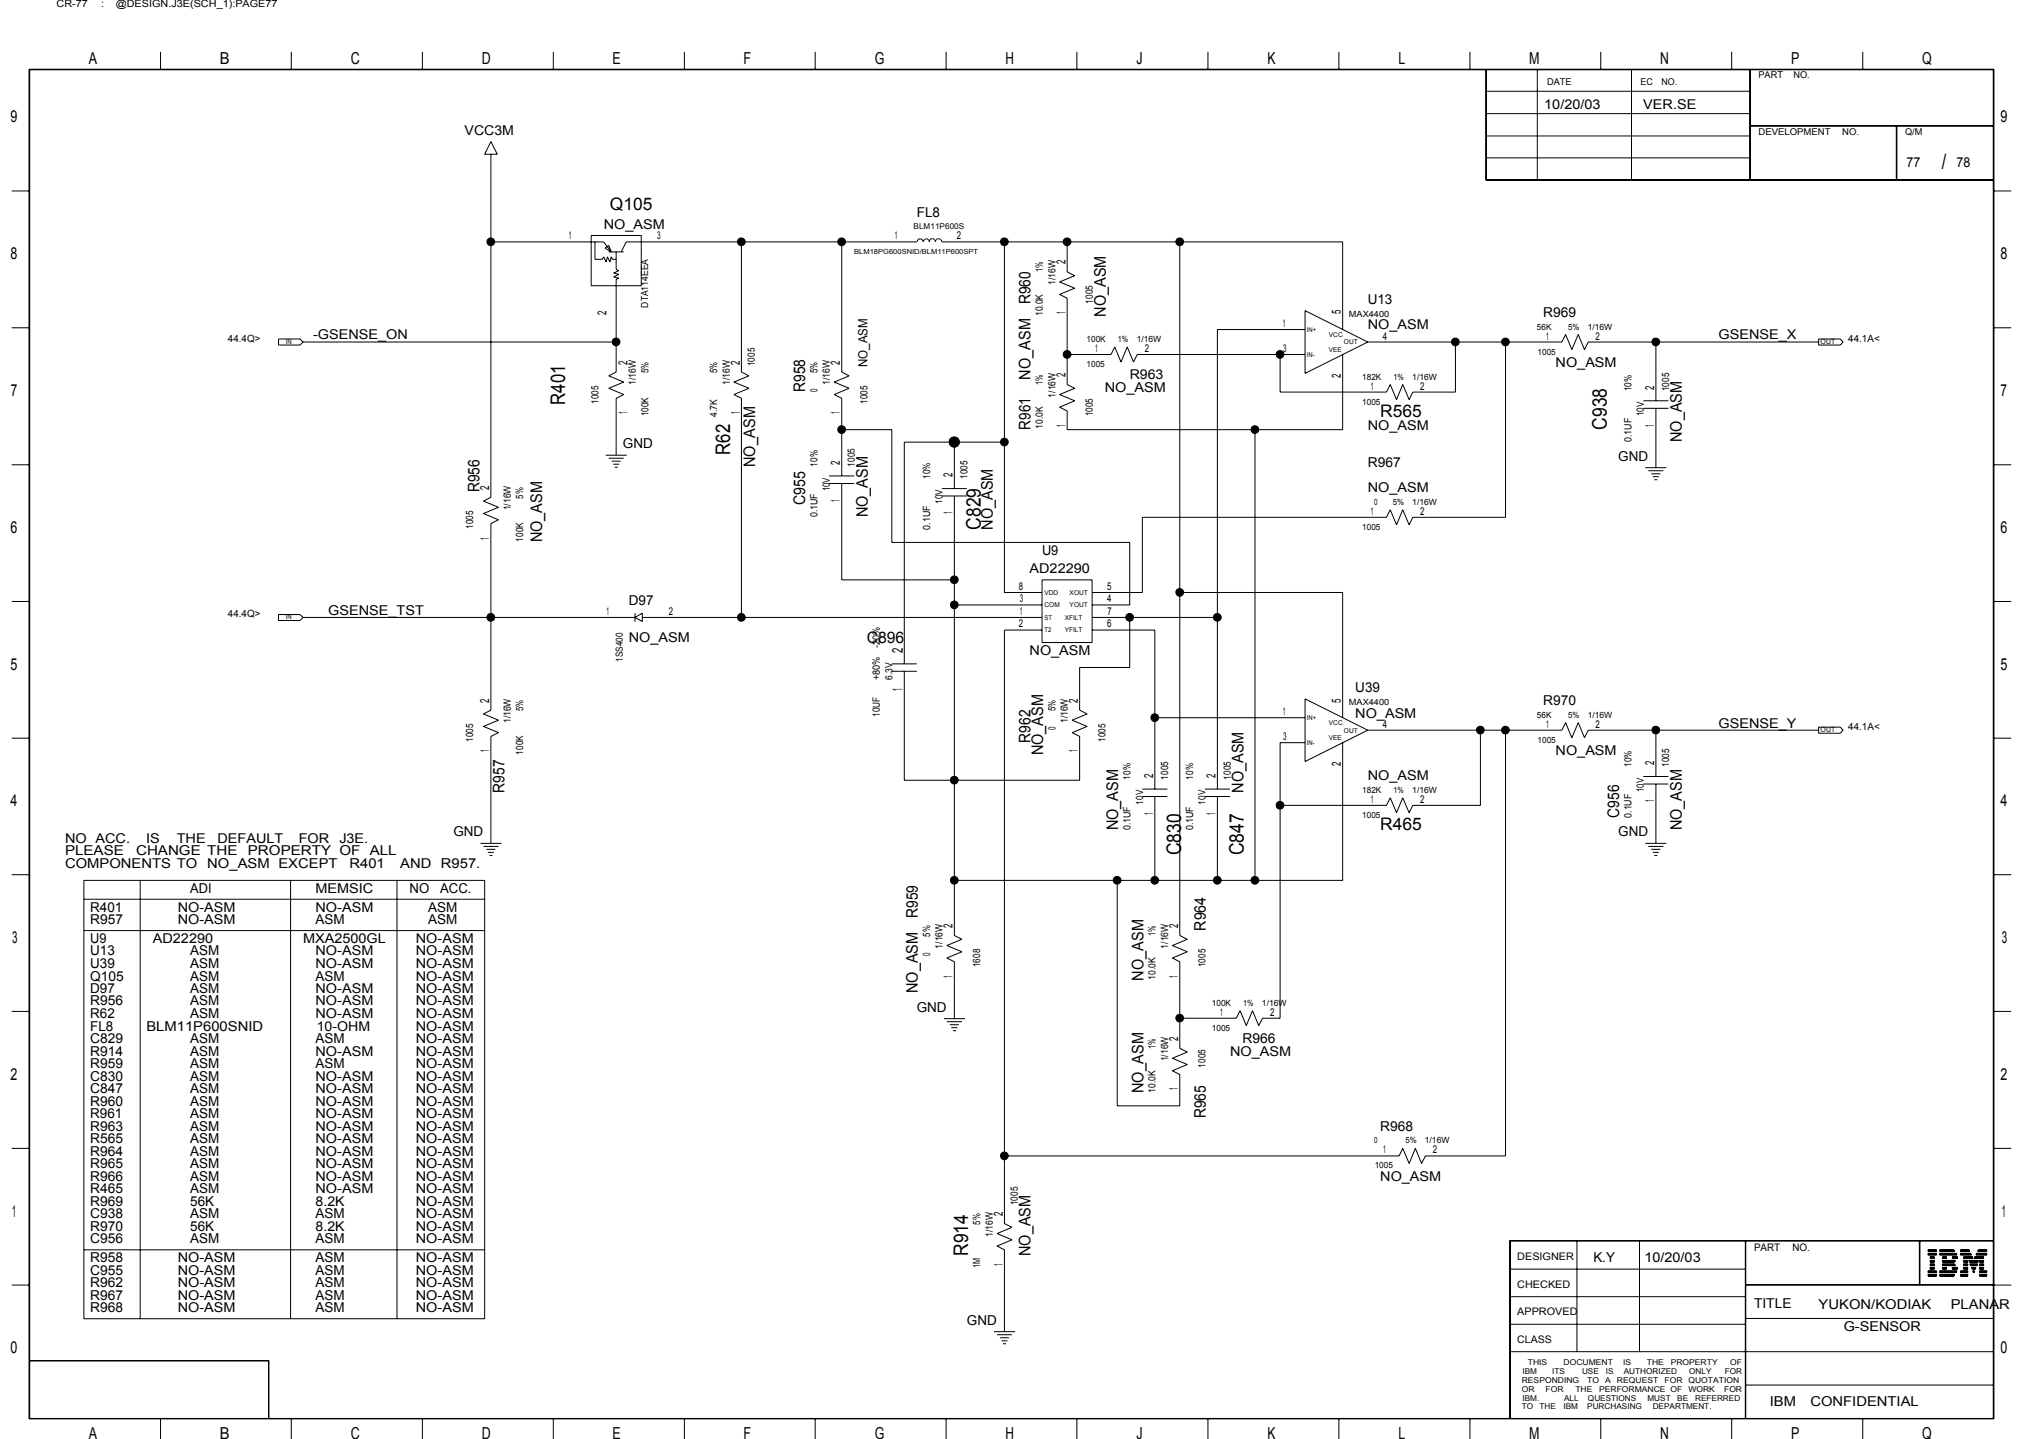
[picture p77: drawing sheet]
<svg xmlns="http://www.w3.org/2000/svg" width="297mm" height="210mm" viewBox="0 0 297 210" stroke-linecap="round" stroke-linejoin="round" font-family="sans-serif">
<defs><g id="words">
<text font-size="3.1" x="283.2" y="24.6">/</text>
<g font-size="2.9">
<text x="82.4" y="59" transform="rotate(-90 82.4 59)">R401</text>
<text x="234.3" y="62.7" transform="rotate(-90 234.3 62.7)">C938</text>
<text x="106.5" y="66.3" transform="rotate(-90 106.5 66.3)">R62</text>
<text x="143" y="77.3" transform="rotate(-90 143 77.3)">C829</text>
<text x="172.2" y="124.8" transform="rotate(-90 172.2 124.8)">C830</text>
<text x="181.4" y="124.8" transform="rotate(-90 181.4 124.8)">C847</text>
<text x="141.2" y="183.2" transform="rotate(-90 141.2 183.2)">R914</text>
</g>
<g font-size="2.5">
<text x="88.9" y="30.7">Q105</text>
<text x="201.3" y="60.8">R565</text>
<text x="201.3" y="121.1">R465</text>
</g>
<g font-size="2.4">
<text x="13" y="9.4">A</text>
<text x="32" y="9.4">B</text>
<text x="51.2" y="9.4">C</text>
<text x="70.2" y="9.4">D</text>
<text x="89.3" y="9.4">E</text>
<text x="108.4" y="9.4">F</text>
<text x="127.5" y="9.4">G</text>
<text x="146.6" y="9.4">H</text>
<text x="165.7" y="9.4">J</text>
<text x="184.8" y="9.4">K</text>
<text x="203.9" y="9.4">L</text>
<text x="223" y="9.4">M</text>
<text x="242.1" y="9.4">N</text>
<text x="261.2" y="9.4">P</text>
<text x="280.3" y="9.4">Q</text>
<text x="1.5" y="17.9">9</text>
<text x="291.7" y="17.9">9</text>
<text x="1.5" y="37.8">8</text>
<text x="291.7" y="37.8">8</text>
<text x="1.6" y="57.8">7</text>
<text x="291.7" y="57.8">7</text>
<text x="1.5" y="77.7">6</text>
<text x="291.7" y="77.7">6</text>
<text x="1.5" y="97.7">5</text>
<text x="291.7" y="97.7">5</text>
<text x="1.5" y="117.6">4</text>
<text x="291.7" y="117.6">4</text>
<text x="1.8" y="137.5">3</text>
<text x="291.9" y="137.5">3</text>
<text x="1.5" y="157.5">2</text>
<text x="291.7" y="157.5">2</text>
<text x="1.8" y="177.5">1</text>
<text x="291.9" y="177.5">1</text>
<text x="1.5" y="197.4">0</text>
<text x="291.7" y="197.4">0</text>
<text x="13" y="209.9">A</text>
<text x="32" y="209.9">B</text>
<text x="51.2" y="209.9">C</text>
<text x="70.2" y="209.9">D</text>
<text x="89.3" y="209.9">E</text>
<text x="108.4" y="209.9">F</text>
<text x="127.5" y="209.9">G</text>
<text x="146.6" y="209.9">H</text>
<text x="165.7" y="209.9">J</text>
<text x="184.8" y="209.9">K</text>
<text x="203.9" y="209.9">L</text>
<text x="223" y="209.9">M</text>
<text x="242.1" y="209.9">N</text>
<text x="261.2" y="209.9">P</text>
<text x="280.3" y="209.9">Q</text>
</g>
<g font-size="2.3">
<text x="150.3" y="44.4" transform="rotate(-90 150.3 44.4)">R960</text>
<text x="161.2" y="46.2" transform="rotate(-90 161.2 46.2)">NO_ASM</text>
<text x="117.4" y="57.2" transform="rotate(-90 117.4 57.2)">R958</text>
<text x="150.3" y="55.4" transform="rotate(-90 150.3 55.4)">NO_ASM</text>
<text x="150.3" y="62.7" transform="rotate(-90 150.3 62.7)">R961</text>
<text x="245.3" y="64.5" transform="rotate(-90 245.3 64.5)">NO_ASM</text>
<text x="69.9" y="71.8" transform="rotate(-90 69.9 71.8)">R956</text>
<text x="110.1" y="68.2" transform="rotate(-90 110.1 68.2)">NO_ASM</text>
<text x="117.4" y="73.6" transform="rotate(-90 117.4 73.6)">C955</text>
<text x="126.5" y="75.5" transform="rotate(-90 126.5 75.5)">NO_ASM</text>
<text x="144.8" y="77.3" transform="rotate(-90 144.8 77.3)">NO_ASM</text>
<text x="79.1" y="79.1" transform="rotate(-90 79.1 79.1)">NO_ASM</text>
<text x="126.4" y="93.7">C896</text>
<text x="150.3" y="108.3" transform="rotate(-90 150.3 108.3)">R962</text>
<text x="152.1" y="110.2" transform="rotate(-90 152.1 110.2)">NO_ASM</text>
<text x="73.6" y="115.6" transform="rotate(-90 73.6 115.6)">R957</text>
<text x="181.3" y="115.6" transform="rotate(-90 181.3 115.6)">NO_ASM</text>
<text x="236.1" y="119.3" transform="rotate(-90 236.1 119.3)">C956</text>
<text x="163.1" y="121.1" transform="rotate(-90 163.1 121.1)">NO_ASM</text>
<text x="245.3" y="121.1" transform="rotate(-90 245.3 121.1)">NO_ASM</text>
<text x="133.8" y="133.9" transform="rotate(-90 133.8 133.9)">R959</text>
<text x="175.8" y="135.7" transform="rotate(-90 175.8 135.7)">R964</text>
<text x="166.7" y="143" transform="rotate(-90 166.7 143)">NO_ASM</text>
<text x="133.8" y="144.9" transform="rotate(-90 133.8 144.9)">NO_ASM</text>
<text x="166.7" y="159.5" transform="rotate(-90 166.7 159.5)">NO_ASM</text>
<text x="175.8" y="163.1" transform="rotate(-90 175.8 163.1)">R965</text>
<text x="150.3" y="183.2" transform="rotate(-90 150.3 183.2)">NO_ASM</text>
</g>
<g font-size="2.2">
<text x="131.7" y="95.2" transform="rotate(-90 131.7 95.2)">2</text>
<text x="131.7" y="100.8" transform="rotate(-90 131.7 100.8)">1</text>
</g>
<g font-size="2">
<text x="225.2" y="15.9">10/20/03</text>
<text x="239.6" y="15.9">VER.SE</text>
<text x="67.8" y="19.7">VCC3M</text>
<text x="278" y="24.3">77</text>
<text x="285.3" y="24.3">78</text>
<text x="88" y="33.4">NO_ASM</text>
<text x="133.7" y="31.6">FL8</text>
<text x="199.5" y="44.4">U13</text>
<text x="225" y="46.2">R969</text>
<text x="45.7" y="49.5">-GSENSE_ON</text>
<text x="199.5" y="48">NO_ASM</text>
<text x="226.8" y="53.5">NO_ASM</text>
<text x="250.6" y="49.5">GSENSE_X</text>
<text x="161.1" y="57.2">NO_ASM</text>
<text x="164.7" y="55.4">R963</text>
<text x="90.8" y="65.4">GND</text>
<text x="199.5" y="62.7">NO_ASM</text>
<text x="199.5" y="68.1">R967</text>
<text x="199.5" y="71.8">NO_ASM</text>
<text x="236" y="67.2">GND</text>
<text x="150.1" y="83.7">AD22290</text>
<text x="152" y="80.9">U9</text>
<text x="47.9" y="89.7">GSENSE_TST</text>
<text x="91.7" y="88.2">D97</text>
<text x="91.7" y="93.7">NO_ASM</text>
<text x="150.1" y="95.5">NO_ASM</text>
<text x="197.6" y="101">U39</text>
<text x="197.6" y="104.7">NO_ASM</text>
<text x="225" y="102.8">R970</text>
<text x="250.6" y="106.1">GSENSE_Y</text>
<text x="199.5" y="113.8">NO_ASM</text>
<text x="226.8" y="110.2">NO_ASM</text>
<text x="9.5" y="122.9">NO ACC.</text>
<text x="9.5" y="124.8">PLEASE</text>
<text x="19.9" y="124.8">CHANGE THE</text>
<text x="21.3" y="122.9">IS</text>
<text x="25.8" y="122.9">THE</text>
<text x="31.7" y="122.9">DEFAULT</text>
<text x="36.1" y="124.8">PROPERTY OF ALL</text>
<text x="43.6" y="122.9">FOR</text>
<text x="49.5" y="122.9">J3E.</text>
<text x="66.1" y="122">GND</text>
<text x="236" y="122">GND</text>
<text x="9.5" y="126.6">COMPONENTS TO</text>
<text x="27.7" y="130.2">ADI</text>
<text x="30.2" y="126.6">NO_ASM EXCEPT</text>
<text x="46" y="130.2">MEMSIC</text>
<text x="51" y="126.6">R401</text>
<text x="58.4" y="126.6">AND R957.</text>
<text x="59.7" y="130.2">NO</text>
<text x="64.2" y="130.2">ACC.</text>
<text x="13.1" y="133">R401</text>
<text x="13.1" y="134.8">R957</text>
<text x="13.1" y="137.5">U9</text>
<text x="22.3" y="137.5">AD22290</text>
<text x="25.9" y="133">NO-ASM</text>
<text x="25.9" y="134.8">NO-ASM</text>
<text x="44.2" y="137.5">MXA2500GL</text>
<text x="46" y="133">NO-ASM</text>
<text x="46" y="134.8">ASM</text>
<text x="60.6" y="137.5">NO-ASM</text>
<text x="62.5" y="133">ASM</text>
<text x="62.5" y="134.8">ASM</text>
<text x="13.1" y="139.4">U13</text>
<text x="13.1" y="141.2">U39</text>
<text x="13.1" y="143">Q105</text>
<text x="27.7" y="141.2">ASM</text>
<text x="27.7" y="139.4">ASM</text>
<text x="27.7" y="143">ASM</text>
<text x="46" y="141.2">NO-ASM</text>
<text x="46" y="143">ASM</text>
<text x="46" y="139.4">NO-ASM</text>
<text x="60.6" y="143">NO-ASM</text>
<text x="60.6" y="141.2">NO-ASM</text>
<text x="60.6" y="139.4">NO-ASM</text>
<text x="13.1" y="144.8">D97</text>
<text x="13.1" y="146.7">R956</text>
<text x="13.1" y="148.5">R62</text>
<text x="27.7" y="144.8">ASM</text>
<text x="27.7" y="146.7">ASM</text>
<text x="27.7" y="148.5">ASM</text>
<text x="46" y="144.8">NO-ASM</text>
<text x="46" y="146.7">NO-ASM</text>
<text x="46" y="148.5">NO-ASM</text>
<text x="60.6" y="144.8">NO-ASM</text>
<text x="60.6" y="146.7">NO-ASM</text>
<text x="60.6" y="148.5">NO-ASM</text>
<text x="133.7" y="147.6">GND</text>
<text x="13.1" y="155.8">R959</text>
<text x="13.1" y="154">R914</text>
<text x="13.1" y="152.1">C829</text>
<text x="13.1" y="150.3">FL8</text>
<text x="21.4" y="150.3">BLM11P600SNID</text>
<text x="27.7" y="155.8">ASM</text>
<text x="27.7" y="154">ASM</text>
<text x="27.7" y="152.1">ASM</text>
<text x="46" y="155.8">ASM</text>
<text x="46" y="154">NO-ASM</text>
<text x="46" y="152.1">ASM</text>
<text x="46.2" y="150.3">10-OHM</text>
<text x="60.6" y="152.1">NO-ASM</text>
<text x="60.6" y="154">NO-ASM</text>
<text x="60.6" y="155.8">NO-ASM</text>
<text x="60.6" y="150.3">NO-ASM</text>
<text x="179.4" y="154">NO_ASM</text>
<text x="181.2" y="152.1">R966</text>
<text x="13.1" y="161.3">R960</text>
<text x="13.1" y="159.4">C847</text>
<text x="13.1" y="157.6">C830</text>
<text x="27.7" y="161.3">ASM</text>
<text x="27.7" y="159.4">ASM</text>
<text x="27.7" y="157.6">ASM</text>
<text x="46" y="159.4">NO-ASM</text>
<text x="46" y="157.6">NO-ASM</text>
<text x="46" y="161.3">NO-ASM</text>
<text x="60.6" y="157.6">NO-ASM</text>
<text x="60.6" y="159.4">NO-ASM</text>
<text x="60.6" y="161.3">NO-ASM</text>
<text x="13.1" y="163.1">R961</text>
<text x="13.1" y="164.9">R963</text>
<text x="13.1" y="166.8">R565</text>
<text x="27.7" y="166.8">ASM</text>
<text x="27.7" y="164.9">ASM</text>
<text x="27.7" y="163.1">ASM</text>
<text x="46" y="166.8">NO-ASM</text>
<text x="46" y="164.9">NO-ASM</text>
<text x="46" y="163.1">NO-ASM</text>
<text x="60.6" y="163.1">NO-ASM</text>
<text x="60.6" y="164.9">NO-ASM</text>
<text x="60.6" y="166.8">NO-ASM</text>
<text x="201.3" y="164.9">R968</text>
<text x="13.1" y="172.2">R966</text>
<text x="13.1" y="170.4">R965</text>
<text x="13.1" y="168.6">R964</text>
<text x="27.7" y="168.6">ASM</text>
<text x="27.7" y="170.4">ASM</text>
<text x="27.7" y="172.2">ASM</text>
<text x="46" y="168.6">NO-ASM</text>
<text x="46" y="170.4">NO-ASM</text>
<text x="46" y="172.2">NO-ASM</text>
<text x="60.6" y="172.2">NO-ASM</text>
<text x="60.6" y="170.4">NO-ASM</text>
<text x="60.6" y="168.6">NO-ASM</text>
<text x="201.3" y="172.2">NO_ASM</text>
<text x="13.1" y="179.6">R970</text>
<text x="13.1" y="175.9">R969</text>
<text x="13.1" y="177.7">C938</text>
<text x="13.1" y="174.1">R465</text>
<text x="27.7" y="174.1">ASM</text>
<text x="27.7" y="177.7">ASM</text>
<text x="27.7" y="175.9">56K</text>
<text x="27.7" y="179.6">56K</text>
<text x="46" y="174.1">NO-ASM</text>
<text x="46" y="175.9">8.2K</text>
<text x="46" y="179.6">8.2K</text>
<text x="46" y="177.7">ASM</text>
<text x="60.6" y="177.7">NO-ASM</text>
<text x="60.6" y="179.6">NO-ASM</text>
<text x="60.6" y="175.9">NO-ASM</text>
<text x="60.6" y="174.1">NO-ASM</text>
<text x="13.1" y="184.1">R958</text>
<text x="13.1" y="181.4">C956</text>
<text x="13.1" y="185.9">C955</text>
<text x="25.9" y="184.1">NO-ASM</text>
<text x="25.9" y="185.9">NO-ASM</text>
<text x="27.7" y="181.4">ASM</text>
<text x="46" y="185.9">ASM</text>
<text x="46" y="184.1">ASM</text>
<text x="46" y="181.4">ASM</text>
<text x="60.6" y="185.9">NO-ASM</text>
<text x="60.6" y="184.1">NO-ASM</text>
<text x="60.6" y="181.4">NO-ASM</text>
<text x="232.3" y="184.1">K.Y</text>
<text x="239.8" y="184.1">10/20/03</text>
<text x="13.1" y="187.8">R962</text>
<text x="13.1" y="189.6">R967</text>
<text x="13.1" y="191.4">R968</text>
<text x="25.9" y="187.8">NO-ASM</text>
<text x="25.9" y="189.6">NO-ASM</text>
<text x="25.9" y="191.4">NO-ASM</text>
<text x="46" y="187.8">ASM</text>
<text x="46" y="189.6">ASM</text>
<text x="46" y="191.4">ASM</text>
<text x="60.6" y="187.8">NO-ASM</text>
<text x="60.6" y="189.6">NO-ASM</text>
<text x="60.6" y="191.4">NO-ASM</text>
<text x="255.8" y="190.8">TITLE</text>
<text x="265.2" y="190.9">YUKON/KODIAK</text>
<text x="284.5" y="190.9">PLANAR</text>
<text x="141" y="193.3">GND</text>
<text x="268.9" y="194.2">G-SENSOR</text>
<text x="258.1" y="205.1">IBM</text>
<text x="264" y="205.1">CONFIDENTIAL</text>
</g>
<text font-size="1.9" x="126.5" y="53.5" transform="rotate(-90 126.5 53.5)">NO_ASM</text>
<g font-size="1.8">
<text x="155.4" y="38.6" transform="rotate(-90 155.4 38.6)">2</text>
<text x="88.4" y="46" transform="rotate(-90 88.4 46)">2</text>
<text x="155.4" y="45.8" transform="rotate(-90 155.4 45.8)">1</text>
<text x="195.5" y="45.9" transform="rotate(-90 195.5 45.9)">5</text>
<text x="91.5" y="53.2" transform="rotate(-90 91.5 53.2)">2</text>
<text x="107.9" y="53.2" transform="rotate(-90 107.9 53.2)">2</text>
<text x="122.5" y="53.2" transform="rotate(-90 122.5 53.2)">2</text>
<text x="155.4" y="55" transform="rotate(-90 155.4 55)">2</text>
<text x="195.5" y="55.1" transform="rotate(-90 195.5 55.1)">2</text>
<text x="241.2" y="56.8" transform="rotate(-90 241.2 56.8)">2</text>
<text x="91.5" y="60.4" transform="rotate(-90 91.5 60.4)">1</text>
<text x="107.9" y="60.4" transform="rotate(-90 107.9 60.4)">1</text>
<text x="122.5" y="60.4" transform="rotate(-90 122.5 60.4)">1</text>
<text x="155.4" y="62.3" transform="rotate(-90 155.4 62.3)">1</text>
<text x="241.2" y="62.3" transform="rotate(-90 241.2 62.3)">1</text>
<text x="71.3" y="71.4" transform="rotate(-90 71.3 71.4)">2</text>
<text x="122.5" y="67.8" transform="rotate(-90 122.5 67.8)">2</text>
<text x="138.9" y="69.6" transform="rotate(-90 138.9 69.6)">2</text>
<text x="122.5" y="73.2" transform="rotate(-90 122.5 73.2)">1</text>
<text x="138.9" y="75" transform="rotate(-90 138.9 75)">1</text>
<text x="71.3" y="78.7" transform="rotate(-90 71.3 78.7)">1</text>
<text x="71.3" y="102.5" transform="rotate(-90 71.3 102.5)">2</text>
<text x="157.2" y="102.5" transform="rotate(-90 157.2 102.5)">2</text>
<text x="195.5" y="102.5" transform="rotate(-90 195.5 102.5)">5</text>
<text x="71.3" y="109.7" transform="rotate(-90 71.3 109.7)">1</text>
<text x="157.2" y="109.7" transform="rotate(-90 157.2 109.7)">1</text>
<text x="168.1" y="113.5" transform="rotate(-90 168.1 113.5)">2</text>
<text x="177.3" y="113.5" transform="rotate(-90 177.3 113.5)">2</text>
<text x="195.5" y="111.7" transform="rotate(-90 195.5 111.7)">2</text>
<text x="241.2" y="111.6" transform="rotate(-90 241.2 111.6)">2</text>
<text x="168.1" y="118.9" transform="rotate(-90 168.1 118.9)">1</text>
<text x="177.3" y="118.9" transform="rotate(-90 177.3 118.9)">1</text>
<text x="241.2" y="117.1" transform="rotate(-90 241.2 117.1)">1</text>
<text x="138.9" y="135.4" transform="rotate(-90 138.9 135.4)">2</text>
<text x="171.8" y="135.4" transform="rotate(-90 171.8 135.4)">2</text>
<text x="138.9" y="142.6" transform="rotate(-90 138.9 142.6)">1</text>
<text x="171.8" y="142.6" transform="rotate(-90 171.8 142.6)">1</text>
<text x="171.8" y="151.8" transform="rotate(-90 171.8 151.8)">2</text>
<text x="171.8" y="159.1" transform="rotate(-90 171.8 159.1)">1</text>
<text x="146.2" y="177.4" transform="rotate(-90 146.2 177.4)">2</text>
<text x="146.2" y="184.6" transform="rotate(-90 146.2 184.6)">1</text>
</g>
<g font-size="1.6">
<text x="83" y="34.9">1</text>
<text x="95.8" y="34.9">3</text>
<text x="130.5" y="34.9">1</text>
<text x="139.5" y="34.9">2</text>
<text x="187.1" y="47.7">1</text>
<text x="159.7" y="51.4">1</text>
<text x="166.9" y="51.4">2</text>
<text x="187.1" y="51.4">3</text>
<text x="201.6" y="49.5">4</text>
<text x="225.4" y="49.5">1</text>
<text x="232.7" y="49.5">2</text>
<text x="199.9" y="56.8">1</text>
<text x="207.1" y="56.8">2</text>
<text x="199.9" y="75.1">1</text>
<text x="207.1" y="75.1">2</text>
<text x="88.5" y="89.7">1</text>
<text x="97.5" y="89.7">2</text>
<text x="148.6" y="86">8</text>
<text x="148.7" y="89.7">1</text>
<text x="148.7" y="87.9">3</text>
<text x="161.5" y="86">5</text>
<text x="161.5" y="87.9">4</text>
<text x="161.5" y="89.7">7</text>
<text x="148.6" y="91.5">2</text>
<text x="161.5" y="91.5">6</text>
<text x="187.1" y="104.3">1</text>
<text x="187.1" y="108">3</text>
<text x="201.6" y="106.2">4</text>
<text x="225.4" y="106.2">1</text>
<text x="232.7" y="106.2">2</text>
<text x="199.9" y="117.1">1</text>
<text x="207.1" y="117.1">2</text>
<text x="177.9" y="148.1">1</text>
<text x="185.2" y="148.1">2</text>
<text x="201.7" y="168.3">1</text>
<text x="209" y="168.3">2</text>
</g>
<g font-size="1.5">
<text x="8.3" y="1">CR-77</text>
<text x="14.7" y="1">:</text>
<text x="16.9" y="1">@DESIGN.J3E(SCH_1):PAGE77</text>
<text x="152.1" y="39.7" transform="rotate(-90 152.1 39.7)">1%</text>
<text x="153.9" y="41.6" transform="rotate(-90 153.9 41.6)">1/16W</text>
<text x="152.1" y="46.1" transform="rotate(-90 152.1 46.1)">10.0K</text>
<text x="159.4" y="44.3" transform="rotate(-90 159.4 44.3)">1005</text>
<text x="33.2" y="49.9">44.4Q&gt;</text>
<text x="110.1" y="53.4" transform="rotate(-90 110.1 53.4)">1005</text>
<text x="269.5" y="49.9">44.1A&lt;</text>
<text x="87.3" y="58.9" transform="rotate(-90 87.3 58.9)">1005</text>
<text x="92.7" y="56.2" transform="rotate(-90 92.7 56.2)">1/16W</text>
<text x="94.6" y="54.5" transform="rotate(-90 94.6 54.5)">5%</text>
<text x="104.6" y="54.5" transform="rotate(-90 104.6 54.5)">5%</text>
<text x="106.4" y="56.2" transform="rotate(-90 106.4 56.2)">1/16W</text>
<text x="119.2" y="57.2" transform="rotate(-90 119.2 57.2)">0</text>
<text x="119.2" y="54.5" transform="rotate(-90 119.2 54.5)">5%</text>
<text x="121" y="56.2" transform="rotate(-90 121 56.2)">1/16W</text>
<text x="126.5" y="58.9" transform="rotate(-90 126.5 58.9)">1005</text>
<text x="152.1" y="56.2" transform="rotate(-90 152.1 56.2)">1%</text>
<text x="153.9" y="58" transform="rotate(-90 153.9 58)">1/16W</text>
<text x="237.9" y="57.1" transform="rotate(-90 237.9 57.1)">10%</text>
<text x="243.4" y="57.1" transform="rotate(-90 243.4 57.1)">1005</text>
<text x="94.6" y="60.7" transform="rotate(-90 94.6 60.7)">100K</text>
<text x="104.6" y="60.9" transform="rotate(-90 104.6 60.9)">4.7K</text>
<text x="152.1" y="62.6" transform="rotate(-90 152.1 62.6)">10.0K</text>
<text x="159.4" y="60.7" transform="rotate(-90 159.4 60.7)">1005</text>
<text x="237.9" y="64.5" transform="rotate(-90 237.9 64.5)">0.1UF</text>
<text x="239.7" y="60.7" transform="rotate(-90 239.7 60.7)">10V</text>
<text x="119.2" y="68.1" transform="rotate(-90 119.2 68.1)">10%</text>
<text x="121" y="71.7" transform="rotate(-90 121 71.7)">10V</text>
<text x="124.7" y="68.1" transform="rotate(-90 124.7 68.1)">1005</text>
<text x="135.6" y="69.9" transform="rotate(-90 135.6 69.9)">10%</text>
<text x="141.1" y="69.9" transform="rotate(-90 141.1 69.9)">1005</text>
<text x="69" y="77.2" transform="rotate(-90 69 77.2)">1005</text>
<text x="74.5" y="74.4" transform="rotate(-90 74.5 74.4)">1/16W</text>
<text x="76.3" y="72.7" transform="rotate(-90 76.3 72.7)">5%</text>
<text x="119.2" y="75.5" transform="rotate(-90 119.2 75.5)">0.1UF</text>
<text x="135.6" y="77.3" transform="rotate(-90 135.6 77.3)">0.1UF</text>
<text x="137.5" y="73.5" transform="rotate(-90 137.5 73.5)">10V</text>
<text x="76.3" y="79" transform="rotate(-90 76.3 79)">100K</text>
<text x="33.2" y="90.1">44.4Q&gt;</text>
<text x="128.3" y="94.6" transform="rotate(-90 128.3 94.6)">-20%</text>
<text x="128.3" y="99.2" transform="rotate(-90 128.3 99.2)">+80%</text>
<text x="130.2" y="99.2" transform="rotate(-90 130.2 99.2)">6.3V</text>
<text x="74.5" y="105.5" transform="rotate(-90 74.5 105.5)">1/16W</text>
<text x="76.3" y="103.8" transform="rotate(-90 76.3 103.8)">5%</text>
<text x="128.3" y="104.6" transform="rotate(-90 128.3 104.6)">10UF</text>
<text x="153.9" y="106.5" transform="rotate(-90 153.9 106.5)">0</text>
<text x="153.9" y="103.8" transform="rotate(-90 153.9 103.8)">5%</text>
<text x="155.7" y="105.5" transform="rotate(-90 155.7 105.5)">1/16W</text>
<text x="269.5" y="106.5">44.1A&lt;</text>
<text x="69" y="108.2" transform="rotate(-90 69 108.2)">1005</text>
<text x="76.3" y="110.1" transform="rotate(-90 76.3 110.1)">100K</text>
<text x="161.2" y="108.2" transform="rotate(-90 161.2 108.2)">1005</text>
<text x="164.8" y="113.7" transform="rotate(-90 164.8 113.7)">10%</text>
<text x="170.3" y="113.7" transform="rotate(-90 170.3 113.7)">1005</text>
<text x="174" y="113.7" transform="rotate(-90 174 113.7)">10%</text>
<text x="179.5" y="113.7" transform="rotate(-90 179.5 113.7)">1005</text>
<text x="237.9" y="111.9" transform="rotate(-90 237.9 111.9)">10%</text>
<text x="243.4" y="111.9" transform="rotate(-90 243.4 111.9)">1005</text>
<text x="166.7" y="117.4" transform="rotate(-90 166.7 117.4)">10V</text>
<text x="175.8" y="117.4" transform="rotate(-90 175.8 117.4)">10V</text>
<text x="237.9" y="119.3" transform="rotate(-90 237.9 119.3)">0.1UF</text>
<text x="239.7" y="115.5" transform="rotate(-90 239.7 115.5)">10V</text>
<text x="164.8" y="121.1" transform="rotate(-90 164.8 121.1)">0.1UF</text>
<text x="174" y="121.1" transform="rotate(-90 174 121.1)">0.1UF</text>
<text x="135.6" y="136.7" transform="rotate(-90 135.6 136.7)">5%</text>
<text x="168.5" y="136.5" transform="rotate(-90 168.5 136.5)">1%</text>
<text x="135.6" y="139.4" transform="rotate(-90 135.6 139.4)">0</text>
<text x="137.5" y="138.4" transform="rotate(-90 137.5 138.4)">1/16W</text>
<text x="142.9" y="141.1" transform="rotate(-90 142.9 141.1)">1608</text>
<text x="168.5" y="142.9" transform="rotate(-90 168.5 142.9)">10.0K</text>
<text x="170.3" y="138.4" transform="rotate(-90 170.3 138.4)">1/16W</text>
<text x="175.8" y="141.1" transform="rotate(-90 175.8 141.1)">1005</text>
<text x="168.5" y="153" transform="rotate(-90 168.5 153)">1%</text>
<text x="170.3" y="154.8" transform="rotate(-90 170.3 154.8)">1/16W</text>
<text x="175.8" y="155.7" transform="rotate(-90 175.8 155.7)">1005</text>
<text x="168.5" y="159.4" transform="rotate(-90 168.5 159.4)">10.0K</text>
<text x="142.9" y="178.6" transform="rotate(-90 142.9 178.6)">5%</text>
<text x="148.4" y="175.8" transform="rotate(-90 148.4 175.8)">1005</text>
<text x="142.9" y="184.9" transform="rotate(-90 142.9 184.9)">1M</text>
<text x="144.8" y="180.4" transform="rotate(-90 144.8 180.4)">1/16W</text>
<text x="221.3" y="183.8">DESIGNER</text>
<text x="255.8" y="182.5">PART</text>
<text x="261.4" y="182.5">NO.</text>
<text x="221.3" y="191.9">APPROVED</text>
<text x="221.3" y="187.8">CHECKED</text>
<text x="221.3" y="195.9">CLASS</text>
</g>
<g font-size="1.4">
<text x="256.4" y="11.4">PART</text>
<text x="261.5" y="11.4">NO.</text>
<text x="225.6" y="12.4">DATE</text>
<text x="239.2" y="12.4">EC</text>
<text x="242.3" y="12.4">NO.</text>
<text x="256.4" y="19.7">DEVELOPMENT</text>
<text x="268.6" y="19.7">NO.</text>
<text x="277.8" y="19.7">Q/M</text>
<text x="94.5" y="44.9" transform="rotate(-90 94.5 44.9)">DTA114EEA</text>
<text x="90.8" y="96.5" transform="rotate(-90 90.8 96.5)">1SS400</text>
</g>
<g font-size="1.3">
<text x="196.7" y="46.2">MAX4400</text>
<text x="158.5" y="49.9">100K</text>
<text x="158.5" y="53.5">1005</text>
<text x="163" y="49.9">1%</text>
<text x="165.8" y="49.9">1/16W</text>
<text x="224.1" y="48.1">56K</text>
<text x="224.2" y="51.7">1005</text>
<text x="228.7" y="48.1">5%</text>
<text x="231.5" y="48.1">1/16W</text>
<text x="198.6" y="55.4">182K</text>
<text x="198.6" y="59">1005</text>
<text x="203.2" y="55.4">1%</text>
<text x="205.9" y="55.4">1/16W</text>
<text x="198.6" y="77.3">1005</text>
<text x="200.4" y="73.6">0</text>
<text x="203.1" y="73.6">5%</text>
<text x="205.9" y="73.6">1/16W</text>
<text x="196.7" y="102.8">MAX4400</text>
<text x="224.1" y="104.7">56K</text>
<text x="228.7" y="104.7">5%</text>
<text x="231.5" y="104.7">1/16W</text>
<text x="224.2" y="108.3">1005</text>
<text x="198.6" y="119.3">1005</text>
<text x="198.6" y="115.6">182K</text>
<text x="203.2" y="115.6">1%</text>
<text x="205.9" y="115.6">1/16W</text>
<text x="176.7" y="146.7">100K</text>
<text x="181.3" y="146.7">1%</text>
<text x="184" y="146.7">1/16W</text>
<text x="176.7" y="150.3">1005</text>
<text x="200.4" y="166.8">0</text>
<text x="204.9" y="166.8">5%</text>
<text x="207.8" y="166.8">1/16W</text>
<text x="200.5" y="170.4">1005</text>
</g>
<g font-size="1.2">
<text x="133.2" y="33.4">BLM11P600S</text>
<text x="221.9" y="203">OR</text>
<text x="221.9" y="201.7">RESPONDING</text>
<text x="222" y="200.4">IBM</text>
<text x="222.8" y="199.1">THIS</text>
<text x="225.4" y="203">FOR</text>
<text x="226.4" y="200.4">ITS</text>
<text x="228" y="199.1">DOCUMENT</text>
<text x="229.7" y="203">THE</text>
<text x="230.7" y="200.4">USE</text>
<text x="231.5" y="201.7">TO</text>
<text x="233.2" y="203">PERFORMANCE OF</text>
<text x="234.1" y="201.7">A</text>
<text x="234.2" y="200.4">IS</text>
<text x="235.8" y="201.7">REQUEST</text>
<text x="236.7" y="199.1">IS</text>
<text x="236.8" y="200.4">AUTHORIZED</text>
<text x="240.2" y="199.1">THE</text>
<text x="242.7" y="201.7">FOR</text>
<text x="243.6" y="199.1">PROPERTY</text>
<text x="246.2" y="203">WORK</text>
<text x="246.2" y="201.7">QUOTATION</text>
<text x="246.3" y="200.4">ONLY</text>
<text x="251.4" y="203">FOR</text>
<text x="251.5" y="200.4">FOR</text>
<text x="252.3" y="199.1">OF</text>
<text x="221.9" y="205.6">TO</text>
<text x="222" y="204.3">IBM.</text>
<text x="224.5" y="205.6">THE</text>
<text x="228" y="205.6">IBM</text>
<text x="228.1" y="204.3">ALL</text>
<text x="231.5" y="205.6">PURCHASING</text>
<text x="231.6" y="204.3">QUESTIONS</text>
<text x="240.2" y="204.3">MUST</text>
<text x="241" y="205.6">DEPARTMENT.</text>
<text x="244.6" y="204.3">BE</text>
<text x="247.2" y="204.3">REFERRED</text>
</g>
<g font-size="1">
<text x="124.6" y="37.1">BLM18PG600SNID/BLM11P600SPT</text>
<text x="41.7" y="50.2">IN</text>
<text x="190.6" y="52">IN-</text>
<text x="190.6" y="48.4">IN+</text>
<text x="193.8" y="51.3">VEE</text>
<text x="193.8" y="49.1">VCC</text>
<text x="196" y="50.2">OUT</text>
<text x="265.5" y="50.2">OUT</text>
<text x="152.3" y="88.6">COM</text>
<text x="152.3" y="86.8">VDD</text>
<text x="156" y="86.8">XOUT</text>
<text x="156" y="88.6">YOUT</text>
<text x="41.7" y="90.3">IN</text>
<text x="152.3" y="92.2">T2</text>
<text x="152.3" y="90.4">ST</text>
<text x="155.3" y="90.4">XFILT</text>
<text x="155.3" y="92.2">YFILT</text>
<text x="190.6" y="105">IN+</text>
<text x="193.8" y="107.9">VEE</text>
<text x="193.8" y="105.7">VCC</text>
<text x="196" y="106.8">OUT</text>
<text x="265.5" y="106.8">OUT</text>
<text x="190.6" y="108.7">IN-</text>
</g>
</g></defs>
<g fill="none" stroke="#000" stroke-width=".15">
<path d="M4.2 10.1h286.6v196.9h-286.6zM4.3 10.2h286.4v196.7h-286.4zM23.4 7.6v2.5M42.5 7.6v2.5M61.6 7.6v2.5M80.7 7.6v2.5M99.8 7.6v2.5M118.9 7.6v2.5M138 7.6v2.5M157 7.6v2.5M176.1 7.6v2.5M195.2 7.6v2.5"/>
<path d="M214.4 7.6v2.5M216.7 10.1v16.2h74.1M216.7 19.8h38.5M216.7 16.6h38.5M216.7 13.3h38.5M216.7 10.1v16.2M224.2 10.1v16.2M233.4 7.6v2.5M237.9 10.1v16.2M252.5 7.6v2.5M255.2 10.1v16.2M255.2 18.4h35.6"/>
<path d="M255.2 18.3h35.6M271.6 7.6v2.5M276.5 18.4v7.9M276.6 18.4v7.9M1.7 27.9h2.5M71.6 35.3h16.4l1.1 1.4M71.6 22.5v50l-1.1 .6 2.2 .9-2.2 .9 2.2 .9-1.1 .6v27.2l-1.1 .5 2.2 1-2.2 .9 2.2 .9-1.1 .5v15.6M71.6 20.7l.9 1.8h-1.8zM86.2 34.4h7.3v7.3h-7.3zM86.8 35.3v2.5h1l.2-.3 .4 .7 .2-.7 .3 .7 .2-.7 .2 .3h.5M88.2 36.2l.6-.4 .3 .9zM88.8 36.7h2.1"/>
<path d="M89.8 36.7v2.6l.4 .2-.7 .3 .7 .2-.7 .4 .7 .2-.4 .1v13.6l-1 .5 2.1 .9-2.1 .9 2.1 1-1.1 .5v8.2M108.1 35.3v19l1.1 .5-2.2 .9 2.2 .9-2.2 1 1.1 .5v32M122.7 35.3v19l1.1 .5-2.2 .9 2.2 .9-2.2 1 1.1 .5v11.3M133.7 35.3h-42.4l-.7 1.4M133.8 35.1l-.1 .2M133.8 35.1h-.1M133.8 35.1h.1M133.8 35h.1M133.9 34.9h.1M134 34.9h.3l.3 .3M134 34.9l-.2 .2M134.1 34.8v.1"/>
<path d="M134.3 34.8v.1M134.3 34.9h.1M134.6 35.1h.1M134.6 35.2v.1M134.7 35.1h.1M134.7 35.1l-.1 .1M134.7 35h.1M134.8 34.9h.1M134.8 34.9h.5M134.9 34.9l-.2 .2M135 34.8v.1M135.2 34.8v.1"/>
<path d="M135.3 34.9l.2 .2M135.3 34.9h.1M135.4 35h.1M135.5 35.1h.1M135.5 35.2v.1M135.6 35h.1M135.7 34.9h.1M135.8 34.8v.1M136.1 34.8l.3 .3M136.2 34.9h-.5l-.2 .3M136.4 35.1v.2M136.4 35.2h.1"/>
<path d="M136.4 35.1h.1M136.5 35h.1M136.6 34.9h.1M136.6 34.9h.5l.2 .4M136.7 34.8l-.3 .3v.2M137 34.8l.1 .1M137.1 34.9h.1M137.2 35h.1M137.3 35.1h.1M137.3 35.3h58.5v12.8M146.5 35.3v51.1h5.5M155.6 35.3v4.4l1.1 .5-2.2 .9 2.2 .9-2.2 .9 1.1 .6v12.6l1.1 .5-2.2 1 2.2 .9-2.2 .9 1.1 .5v2.8h40.2v-11"/>
<path d="M172 35.3v101.2l1.1 .5-2.1 .9 2.1 .9-2.1 .9 1 .6v12.6l1.1 .6-2.1 .9 2.1 .9-2.1 .9 1 .5v4.6h-9.1v-32.9M216.7 26.2h74.1M216.7 23h38.5M290.8 27.9h2.5M1.7 47.8h2.5M40.6 49.4h3.1l.5 .5-.5 .4h-3.1zM44.2 49.9h45.6M155.6 51.7h6.4l.6-1.1 .9 2.2 .9-2.2 .9 2.2 .5-1.1h24.5M190.3 48.1h-12.8v67M190.3 45.3l9.1 4.6-9.1 4.6zM199.4 49.9h28.4l.5-1.1 .9 2.2 .9-2.2 1 2.2 .5-1.1h33.6M212.2 49.9v7.3h-6.2l-.5 1.1-.9-2.2-1 2.2-.9-2.2-.5 1.1h-15.5v-5.5"/>
<path d="M219.5 49.9v25.6h-13.5l-.5 1.1-.9-2.2-1 2.2-.9-2.2-.5 1.1h-35.6v10.9h-7.3M239.6 59.6h3.7M239.6 58.5h3.7M241.5 49.9v8.6M241.5 59.6v8.6M265.2 49.4h3.1l.5 .5-.5 .4h-3.1zM290.8 47.8h2.5M1.7 67.8h2.5M88.3 66.4h3.1M88.8 66.8h2.1M89.2 67.3h1.3M89.4 67.7h.9"/>
<path d="M89.6 68.2h.5M120.9 70.5h3.7M120.9 69.4h3.7M122.7 70.5v14.1h16.5M122.7 62.7h7.3v16.4h34.7v9.1h-5.4M137.3 72.3h3.7M137.3 71.3h3.7M139.2 64.5v6.8M139.2 72.3v64.2l1.1 .5-2.2 .9 2.2 .9-2.2 .9 1.1 .6v8.2M146.5 64.5h-14.6v32.3M183 62.7v65.7M239.9 68.2h3.1"/>
<path d="M240.4 68.7h2.1M240.8 69.1h1.3M241 69.5h.9M241.2 70h.5M290.8 67.8h2.5M1.7 87.7h2.5M40.6 89.6h3.1l.5 .5-.5 .4h-3.1zM44.2 90.1h48.4M92.6 90.1l1.1-.6v1.2zM92.6 89.5v1.2M93.7 90.1h58.3M130 97.9h3.7"/>
<path d="M130 96.8h3.7M139.2 88.2h12.8M152 91.9h-5.5v86.6l1.1 .5-2.2 .9 2.2 .9-2.2 1 1.1 .5v11.9M152 84.6h7.3v9.1h-7.3zM159.3 91.9h9.1v23.2M159.3 90.1h18.2M164.7 90.1v7.3h-7.3v6.2l1.1 .5-2.2 1 2.2 .9-2.2 .9 1.1 .5v6.4h-25.5v-15.9M172 86.4h23.8v18.3M290.8 87.7h2.5M1.7 107.7h2.5M166.6 116.2h3.6M166.6 115.1h3.6"/>
<path d="M168.4 116.2v12.2M168.4 104.7h21.9M175.7 116.2h3.7M175.7 115.1h3.7M177.5 116.2v12.2M190.3 101.9l9.1 4.6-9.1 4.6zM190.3 108.3h-3.6v40.2h-2.6l-.5 1.1-1-2.2-.9 2.2-.9-2.2-.5 1.1h-8.3M195.8 108.3v20.1h-56.6M199.4 106.5h28.4l.5-1.1 .9 2.2 .9-2.2 1 2.2 .5-1.1h33.6M215.9 106.5v11h-9.9l-.5 1.1-.9-2.2-1 2.2-.9-2.2-.5 1.1h-15.5M219.5 106.5v62.1h-11.6l-.6 1.1-.9-2.2-.9 2.2-.9-2.2-.6 1.1h-57.5M239.6 114.4h3.7"/>
<path d="M239.6 113.3h3.7M241.5 106.5v6.8M241.5 114.4v8.6M265.2 106.1h3.1l.5 .4-.5 .5h-3.1zM290.8 107.7h2.5M1.7 127.6h2.5M12.2 128.4h58.5v64h-58.5zM12.2 131.2h58.5M12.2 135.7h58.5M20.4 128.4v64M42.4 128.4v64M57.9 128.4v64"/>
<path d="M70.1 123h3M70.5 123.5h2.2M70.9 123.9h1.3M71.2 124.3h.8M71.4 124.8h.4M239.9 123h3.1M240.4 123.5h2.1M240.8 123.9h1.3M241 124.3h.9M241.2 124.8h.5M290.8 127.6h2.5M1.7 147.5h2.5"/>
<path d="M137.6 148.6h3.1M138.1 149h2.2M138.5 149.5h1.3M138.7 149.9h.9M139 150.3h.4M290.8 147.5h2.5M1.7 167.5h2.5M290.8 167.5h2.5M1.7 187.5h2.5M4.2 198.5h35v8.4M4.2 198.5h35M12.2 182.3h58.5"/>
<path d="M39.2 198.5v8.4M144.9 194.2h3.1M145.4 194.7h2.2M145.8 195.1h1.3M146 195.6h.9M146.3 196h.4M220.2 185.1h34.3M220.2 181h70.6M220.2 197.2h70.6M220.2 193.2h34.3M220.2 189.1h34.3M220.2 181v25.9"/>
<path d="M230 181v16.2M239.1 181v16.2M254.5 181v25.9M254.5 192.3h36.3M254.5 187.4h36.3M254.5 187.5h38.8M254.6 181v25.9M279.9 181v6.5M280 181v6.5M281.1 182.3l1.3 .1zM281.1 182.4l1.3 .1zM281.1 182.5l1.3 .1z"/>
<path d="M281.1 182.8l1.3 .1zM281.1 182.9l1.3 .1zM281.1 183l1.3 .1zM281.1 185.4h1.3zM281.1 185.5h1.3v.1h-1.3zM281.1 185.9h1.3v.1h-1.3zM281.1 186.1h1.3zM281.1 185.6h1.3M281.1 186h1.3M281.4 183.3l.7 .1zM281.4 183.5h.7zM281.4 183.6h.7z"/>
<path d="M281.4 183.9h.7zM281.4 184h.7zM281.4 184.1h.7zM281.4 184.4h.7zM281.4 184.5h.7zM281.4 184.6h.7zM281.4 184.9h.7zM281.4 185h.7zM281.4 185.1h.7zM282.8 182.3l2.1 .1zM282.8 186.1h2.1zM282.8 182.4l2.2 .1z"/>
<path d="M282.8 182.5l2.2 .1zM282.8 182.8l2.5 .1zM282.8 182.9l2.5 .1zM282.8 183l2.6 .1zM282.8 185.4h2.6zM282.8 185.6h2.5v-.1h-2.5v.1h2.5h-2.5M282.8 186h2.2v-.1h-2.2v.1h2.2h-2.2M283.2 184.1h1.8zM283.2 184.4h1.8zM283.2 183.9h2zM283.2 184.6h2zM283.2 183.3l.7 .1z"/>
<path d="M283.2 183.5h.7zM283.2 183.6h.7zM283.2 184h1.9zM283.2 184.5h1.9zM283.2 184.9h.7zM283.2 185h.7zM283.2 185.1h.7zM284.7 183.3l.8 .1zM284.7 183.5h.8zM284.7 185h.8zM284.7 185.1h.8zM284.7 183.6h.7z"/>
<path d="M284.7 184.9h.7zM285.9 185.4h1.1zM285.9 185.5h1.1v.1h-1.1zM285.9 185.9h1.1v.1h-1.1zM285.9 186.1h1.1zM285.9 182.3l1.3 .1zM285.9 182.4l1.3 .1zM285.9 182.5l1.3 .1zM285.9 182.8l1.5 .1zM285.9 182.9l1.5 .1zM285.9 183l1.6 .1zM285.9 185.6h1.1"/>
<path d="M285.9 186h1.1M286.3 183.9h.7zM286.3 184h.7zM286.3 184.1h.7zM286.3 184.4h.7zM286.3 184.5h.7zM286.3 184.6h.7zM286.3 184.9h.7zM286.3 185h.7zM286.3 185.1h.7zM286.3 183.6h1.4zM286.3 183.5h1.4z"/>
<path d="M286.3 183.3l1.4 .1zM287.1 183.9h1.4zM287.1 184h1.4zM287.2 184.1h1.3zM287.2 184.4h1.2zM287.3 184.5h1zM287.3 184.6h1zM287.5 184.9h.6zM287.5 185h.6zM287.6 185.1h.5zM287.7 185.4h.2zM287.7 185.5h.2v.1h-.2z"/>
<path d="M287.7 185.6h.2zM287.9 183.6h1.4zM287.9 183.3l1.4 .1zM287.9 183.5h1.4zM288.1 183l1.6 .1zM288.2 182.8l1.5 .1zM288.2 182.9l1.5 .1zM288.4 182.4l1.3 .1zM288.4 182.5l1.3 .1zM288.5 182.3l1.2 .1zM288.6 185.4h1.1zM288.6 185.5h1.1v.1h-1.1z"/>
<path d="M288.6 185.9h1.1v.1h-1.1zM288.6 186.1h1.1zM288.6 183.9h.7zM288.6 184h.7zM288.6 184.1h.7zM288.6 184.4h.7zM288.6 184.5h.7zM288.6 184.6h.7zM288.6 184.9h.7zM288.6 185h.7zM288.6 185.1h.7zM288.6 185.6h1.1"/>
<path d="M288.6 186h1.1M290.8 181h-70.6v25.9M23.4 206.9v3M42.5 206.9v3M61.6 206.9v3M80.7 206.9v3M99.8 206.9v3M118.9 206.9v3M138 206.9v3M157 206.9v3M176.1 206.9v3M195.2 206.9v3"/>
<path d="M214.4 206.9v3M233.4 206.9v3M252.5 206.9v3M254.5 202h36.3M271.6 206.9v3"/>
</g>
<g fill="#000" stroke="#000" stroke-width=".15">
<circle cx="71.6" cy="35.3" r=".57"/>
<circle cx="108.1" cy="35.3" r=".57"/>
<circle cx="122.7" cy="35.3" r=".57"/>
<circle cx="146.5" cy="35.3" r=".57"/>
<circle cx="155.6" cy="35.3" r=".57"/>
<circle cx="172" cy="35.3" r=".57"/>
<circle cx="89.8" cy="49.9" r=".57"/>
<circle cx="155.6" cy="51.7" r=".57"/>
<circle cx="186.6" cy="51.7" r=".57"/>
<circle cx="212.2" cy="49.9" r=".57"/>
<circle cx="219.5" cy="49.9" r=".57"/>
<circle cx="241.5" cy="49.9" r=".57"/>
<circle cx="122.7" cy="62.7" r=".57"/>
<circle cx="139.2" cy="64.5" r=".76"/>
<circle cx="146.5" cy="64.5" r=".57"/>
<circle cx="183" cy="62.7" r=".57"/>
<circle cx="71.6" cy="90.1" r=".57"/>
<circle cx="108.1" cy="90.1" r=".57"/>
<circle cx="139.2" cy="84.6" r=".57"/>
<circle cx="139.2" cy="88.2" r=".57"/>
<circle cx="164.7" cy="90.1" r=".57"/>
<circle cx="172" cy="86.4" r=".57"/>
<circle cx="177.5" cy="90.1" r=".57"/>
<circle cx="139.2" cy="113.8" r=".57"/>
<circle cx="168.4" cy="104.7" r=".57"/>
<circle cx="186.6" cy="117.5" r=".57"/>
<circle cx="215.9" cy="106.5" r=".57"/>
<circle cx="219.5" cy="106.5" r=".57"/>
<circle cx="241.5" cy="106.5" r=".57"/>
<circle cx="139.2" cy="128.4" r=".57"/>
<circle cx="162.9" cy="128.4" r=".57"/>
<circle cx="168.4" cy="128.4" r=".57"/>
<circle cx="177.5" cy="128.4" r=".57"/>
<circle cx="183" cy="128.4" r=".57"/>
<circle cx="172" cy="148.5" r=".57"/>
<circle cx="146.5" cy="168.6" r=".57"/>
</g>
<use href="#words"/>
</svg>
